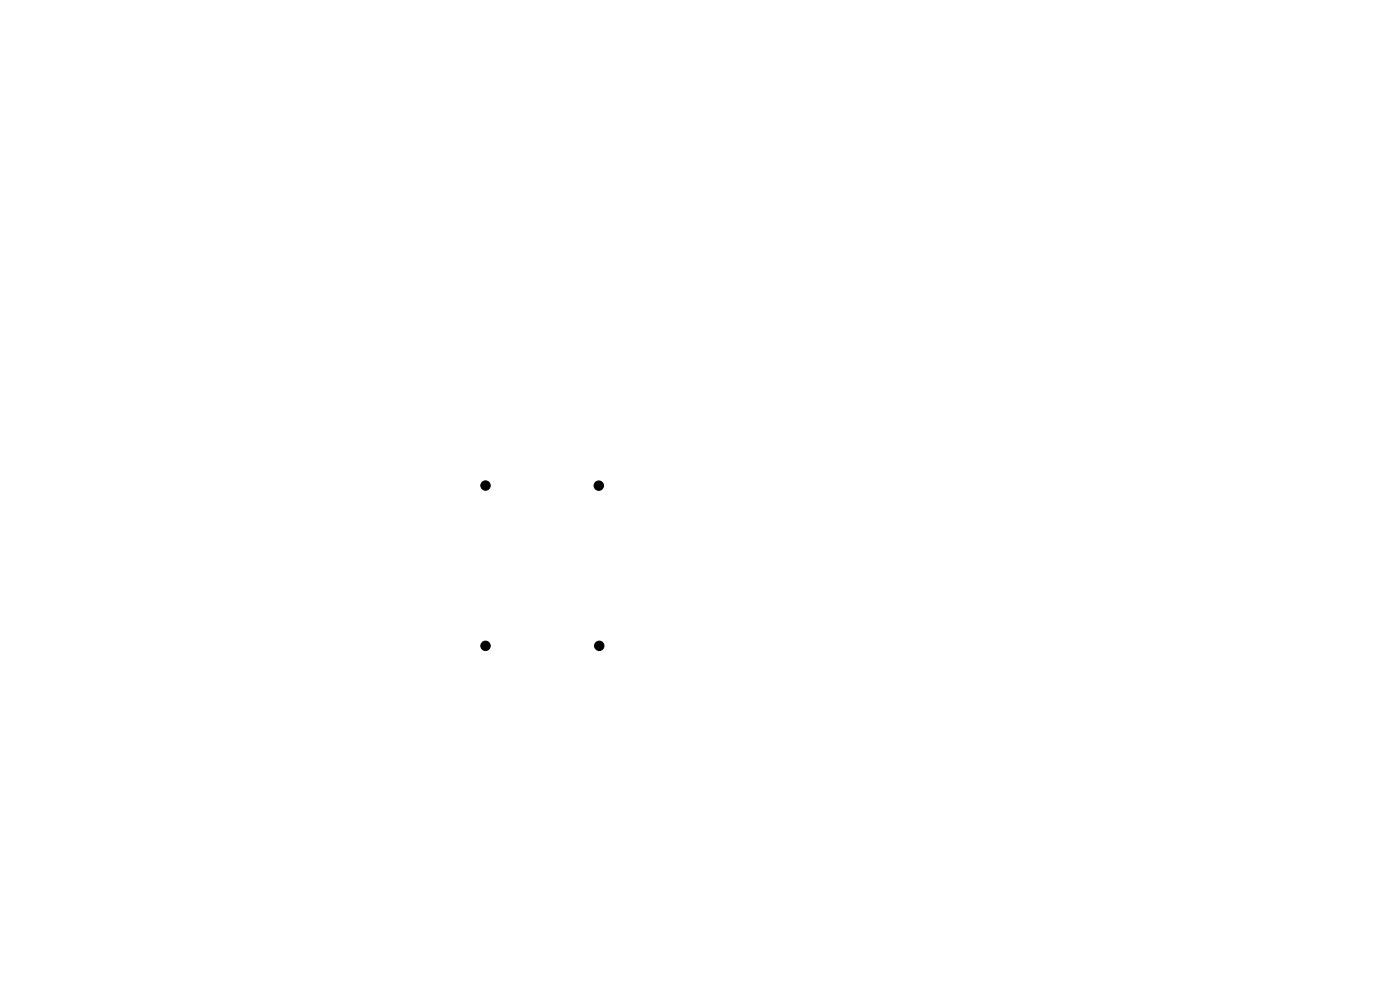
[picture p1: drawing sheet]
<svg xmlns="http://www.w3.org/2000/svg" width="297mm" height="210mm" viewBox="0 0 297 210" stroke-linecap="round" stroke-linejoin="round" font-family="sans-serif">
<g fill="#000" stroke="#000" stroke-width=".21">
<circle cx="103" cy="103" r="1"/>
<circle cx="127" cy="103" r="1"/>
<circle cx="103" cy="137" r="1"/>
<circle cx="127.1" cy="137" r="1"/>
</g>
</svg>
